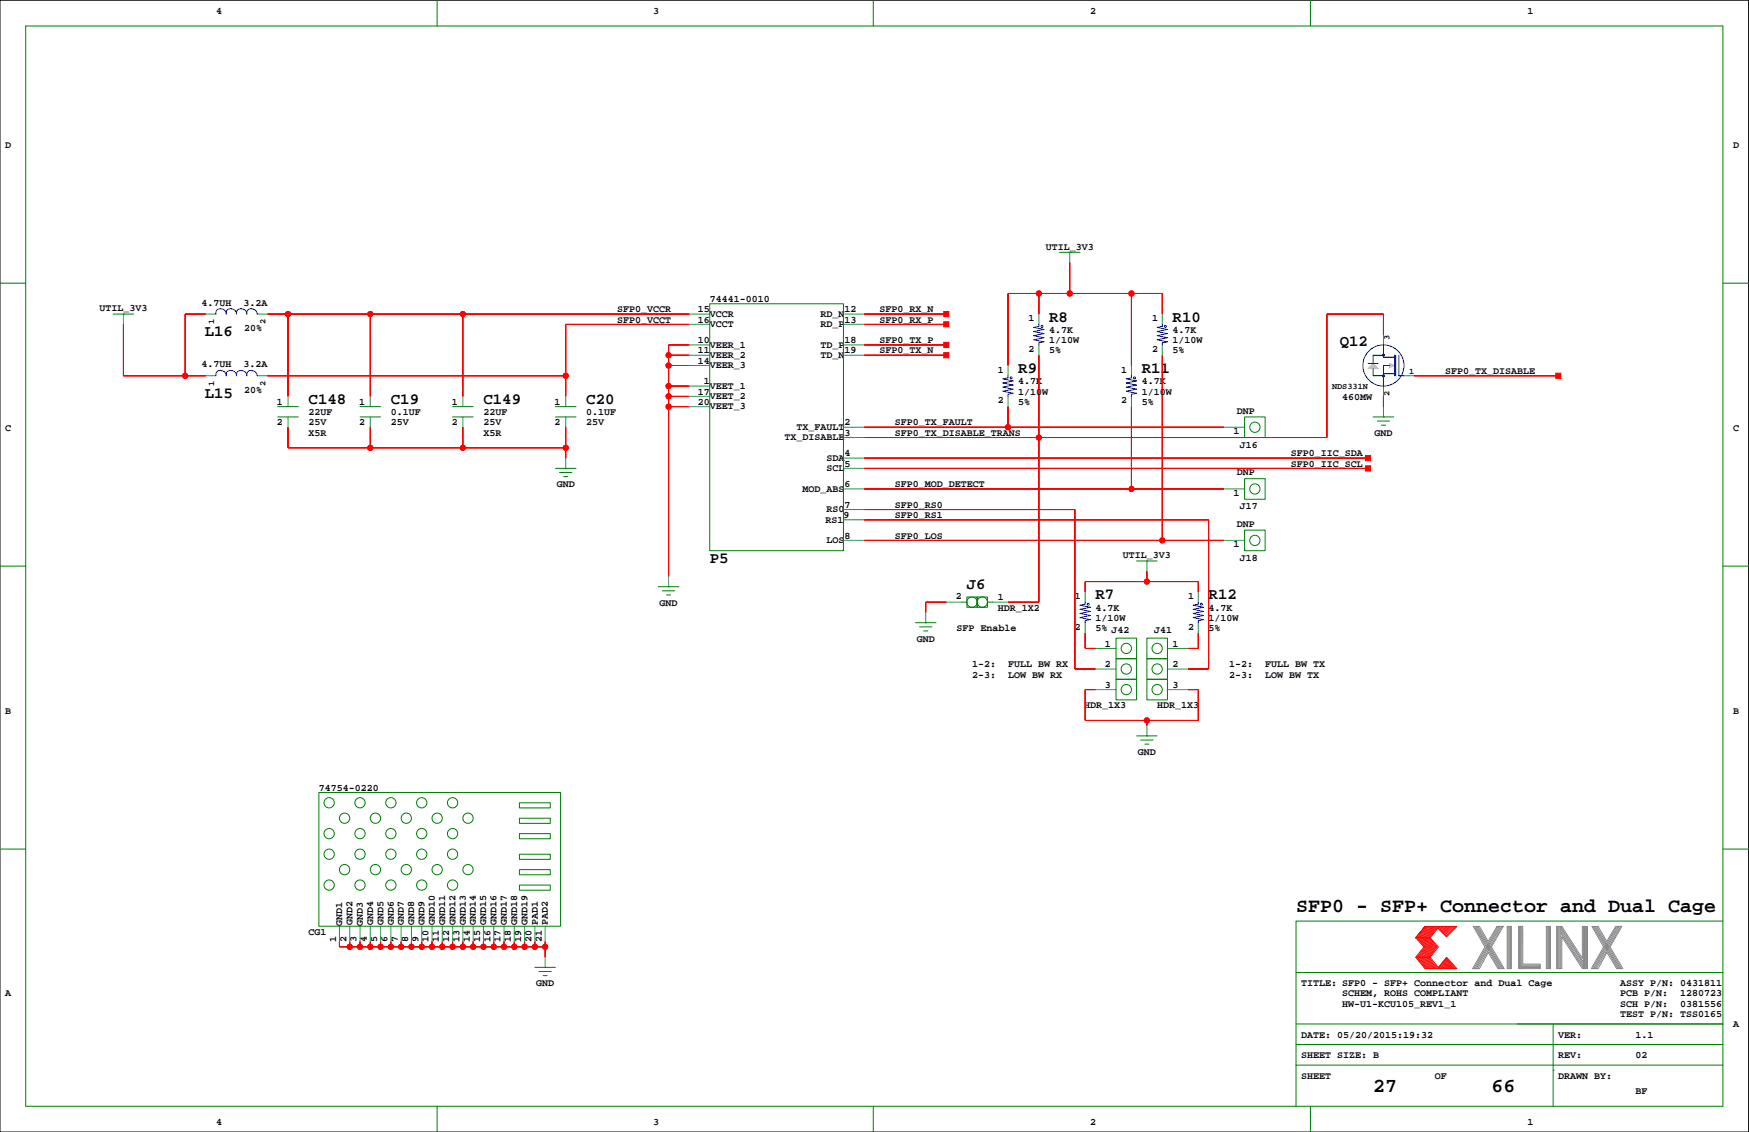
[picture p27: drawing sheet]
<svg xmlns="http://www.w3.org/2000/svg" width="432mm" height="279mm" viewBox="0 0 432 279" stroke-linecap="round" stroke-linejoin="round" font-family="sans-serif">
<defs><g id="words">
<g font-size="4.9">
<text x="320" y="225.2">SFP0 - SFP+ Connector and Dual Cage</text>
<text x="339" y="269.6">27</text>
<text x="368.2" y="269.6">66</text>
</g>
<g font-size="3.9">
<text x="50.5" y="82.9">L16</text>
<text x="259" y="79.4">R8</text>
<text x="289.5" y="79.4">R10</text>
<text x="330.8" y="85.5">Q12</text>
<text x="251.4" y="92.1">R9</text>
<text x="281.9" y="92.1">R11</text>
<text x="50.5" y="98.2">L15</text>
<text x="76.2" y="99.7">C148</text>
<text x="96.5" y="99.7">C19</text>
<text x="119.4" y="99.7">C149</text>
<text x="144.7" y="99.7">C20</text>
<text x="175.2" y="139">P5</text>
<text x="238.7" y="145.4">J6</text>
<text x="270.4" y="147.9">R7</text>
<text x="298.4" y="147.9">R12</text>
</g>
<g font-size="2.5">
<text x="53.3" y="3.4">4</text>
<text x="161.3" y="3.4">3</text>
<text x="269.2" y="3.4">2</text>
<text x="377.1" y="3.4">1</text>
<text x="1.3" y="36.4">D</text>
<text x="427.9" y="36.4">D</text>
<text x="258.2" y="61.6">UTIL_3V3</text>
<text x="24.5" y="76.8">UTIL_3V3</text>
<text x="49.7" y="75.4">4.7UH</text>
<text x="60.1" y="75.4">3.2A</text>
<text x="152.4" y="77.1">SFP0_VCCR</text>
<text x="172.3" y="77.1">15</text>
<text x="175.2" y="74.5">74441-0010</text>
<text x="208.5" y="77.1">12</text>
<text x="217.1" y="77.1">SFP0_RX_N</text>
<text x="60.3" y="81.8">20%</text>
<text x="152.4" y="79.6">SFP0_VCCT</text>
<text x="172.3" y="79.6">16</text>
<text x="175.2" y="78.2">VCCR</text>
<text x="175.2" y="80.7">VCCT</text>
<text x="202.6" y="78.2">RD_N</text>
<text x="202.6" y="80.7">RD_P</text>
<text x="208.5" y="79.6">13</text>
<text x="217.1" y="79.6">SFP0_RX_P</text>
<text x="253.9" y="79.2">1</text>
<text x="259" y="82.2">4.7K</text>
<text x="284.4" y="79.2">1</text>
<text x="289.5" y="82.2">4.7K</text>
<text x="172.3" y="89.8">14</text>
<text x="172.3" y="87.2">11</text>
<text x="172.3" y="84.7">10</text>
<text x="175.2" y="85.8">VEER_1</text>
<text x="175.2" y="88.4">VEER_2</text>
<text x="202.6" y="85.8">TD_P</text>
<text x="202.6" y="88.4">TD_N</text>
<text x="208.5" y="87.2">19</text>
<text x="208.5" y="84.7">18</text>
<text x="217.1" y="87.2">SFP0_TX_N</text>
<text x="217.1" y="84.7">SFP0_TX_P</text>
<text x="253.9" y="86.9">2</text>
<text x="259" y="87.2">5%</text>
<text x="259" y="84.7">1/10W</text>
<text x="284.4" y="86.9">2</text>
<text x="289.5" y="87.2">5%</text>
<text x="289.5" y="84.7">1/10W</text>
<text x="49.7" y="90.7">4.7UH</text>
<text x="60.1" y="90.7">3.2A</text>
<text x="173.7" y="94.9">1</text>
<text x="175.2" y="96">VEET_1</text>
<text x="175.2" y="90.9">VEER_3</text>
<text x="246.3" y="91.9">1</text>
<text x="251.4" y="94.9">4.7K</text>
<text x="276.8" y="91.9">1</text>
<text x="281.9" y="94.9">4.7K</text>
<text x="356.8" y="92.3">SFP0_TX_DISABLE</text>
<text x="60.3" y="97">20%</text>
<text x="68.4" y="99.9">1</text>
<text x="88.7" y="99.9">1</text>
<text x="111.5" y="99.9">1</text>
<text x="136.9" y="99.9">1</text>
<text x="172.3" y="99.9">20</text>
<text x="172.3" y="97.4">17</text>
<text x="175.2" y="98.5">VEET_2</text>
<text x="175.2" y="101.1">VEET_3</text>
<text x="246.3" y="99.6">2</text>
<text x="251.4" y="99.9">5%</text>
<text x="251.4" y="97.4">1/10W</text>
<text x="276.8" y="99.6">2</text>
<text x="281.9" y="99.9">5%</text>
<text x="281.9" y="97.4">1/10W</text>
<text x="331.4" y="98.7">460MW</text>
<text x="1.3" y="106.3">C</text>
<text x="68.4" y="105">2</text>
<text x="76.2" y="102.5">22UF</text>
<text x="76.2" y="105">25V</text>
<text x="76.2" y="107.5">X5R</text>
<text x="88.7" y="105">2</text>
<text x="96.5" y="105">25V</text>
<text x="96.5" y="102.5">0.1UF</text>
<text x="111.5" y="105">2</text>
<text x="119.4" y="102.5">22UF</text>
<text x="119.4" y="105">25V</text>
<text x="119.4" y="107.5">X5R</text>
<text x="136.9" y="105">2</text>
<text x="144.7" y="102.5">0.1UF</text>
<text x="144.7" y="105">25V</text>
<text x="196.6" y="106.1">TX_FAULT</text>
<text x="208.5" y="107.5">3</text>
<text x="208.5" y="105">2</text>
<text x="220.9" y="107.5">SFP0_TX_DISABLE_TRANS</text>
<text x="220.9" y="105">SFP0_TX_FAULT</text>
<text x="304.5" y="107.2">1</text>
<text x="305.4" y="102.1">DNP</text>
<text x="339.3" y="107.5">GND</text>
<text x="427.9" y="106.3">C</text>
<text x="193.7" y="108.7">TX_DISABLE</text>
<text x="204" y="113.8">SDA</text>
<text x="208.5" y="112.6">4</text>
<text x="306.1" y="110.5">J16</text>
<text x="318.7" y="112.6">SFP0_IIC_SDA</text>
<text x="204" y="116.3">SCL</text>
<text x="208.5" y="115.2">5</text>
<text x="305.4" y="117.3">DNP</text>
<text x="318.7" y="115.2">SFP0_IIC_SCL</text>
<text x="137.4" y="120.2">GND</text>
<text x="198.1" y="121.4">MOD_ABS</text>
<text x="208.5" y="125.3">7</text>
<text x="208.5" y="120.2">6</text>
<text x="220.9" y="120.2">SFP0_MOD_DETECT</text>
<text x="220.9" y="125.3">SFP0_RS0</text>
<text x="304.5" y="122.4">1</text>
<text x="306.1" y="125.7">J17</text>
<text x="203.8" y="129">RS1</text>
<text x="204" y="126.5">RS0</text>
<text x="208.2" y="127.9">9</text>
<text x="220.9" y="127.9">SFP0_RS1</text>
<text x="305.4" y="130">DNP</text>
<text x="204" y="134.1">LOS</text>
<text x="208.5" y="132.9">8</text>
<text x="220.9" y="132.9">SFP0_LOS</text>
<text x="277.2" y="137.8">UTIL_3V3</text>
<text x="304.5" y="135.1">1</text>
<text x="306.1" y="138.4">J18</text>
<text x="162.8" y="149.4">GND</text>
<text x="236" y="147.8">2</text>
<text x="246.3" y="148.2">1</text>
<text x="265.4" y="147.8">1</text>
<text x="293.3" y="147.8">1</text>
<text x="236.2" y="155.8">SFP Enable</text>
<text x="246.3" y="150.7">HDR_1X2</text>
<text x="265.4" y="155.4">2</text>
<text x="270.4" y="150.7">4.7K</text>
<text x="270.4" y="155.8">5% J42</text>
<text x="270.4" y="153.3">1/10W</text>
<text x="293.3" y="155.4">2</text>
<text x="298.4" y="155.8">5%</text>
<text x="298.4" y="150.7">4.7K</text>
<text x="298.4" y="153.3">1/10W</text>
<text x="226.3" y="158.3">GND</text>
<text x="272.8" y="159.6">1</text>
<text x="284.9" y="156.3">J41</text>
<text x="289.5" y="159.6">1</text>
<text x="240" y="167.2">2-3:</text>
<text x="240" y="164.7">1-2:</text>
<text x="248.9" y="167.2">LOW BW RX</text>
<text x="248.9" y="164.7">FULL BW RX</text>
<text x="272.8" y="164.7">2</text>
<text x="289.5" y="164.7">2</text>
<text x="303.5" y="167.2">2-3:</text>
<text x="303.5" y="164.7">1-2:</text>
<text x="312.4" y="167.2">LOW BW TX</text>
<text x="312.4" y="164.7">FULL BW TX</text>
<text x="272.8" y="169.8">3</text>
<text x="289.5" y="169.8">3</text>
<text x="1.3" y="176.1">B</text>
<text x="267.7" y="174.8">HDR_1X3</text>
<text x="285.7" y="174.8">HDR_1X3</text>
<text x="427.9" y="176.1">B</text>
<text x="280.9" y="186.3">GND</text>
<text x="78.7" y="195.2">74754-0220</text>
<text x="76.2" y="230.7">CG1</text>
<text x="83" y="232.4" transform="rotate(-90 83 232.4)">1</text>
<text x="84.5" y="228.6" transform="rotate(-90 84.5 228.6)">GND1</text>
<text x="85.5" y="232.4" transform="rotate(-90 85.5 232.4)">2</text>
<text x="87" y="228.4" transform="rotate(-90 87 228.4)">GND2</text>
<text x="88" y="232.4" transform="rotate(-90 88 232.4)">3</text>
<text x="89.6" y="228.6" transform="rotate(-90 89.6 228.6)">GND3</text>
<text x="90.6" y="232.4" transform="rotate(-90 90.6 232.4)">4</text>
<text x="92.1" y="228.4" transform="rotate(-90 92.1 228.4)">GND4</text>
<text x="93.1" y="232.4" transform="rotate(-90 93.1 232.4)">5</text>
<text x="94.7" y="228.4" transform="rotate(-90 94.7 228.4)">GND5</text>
<text x="95.7" y="232.4" transform="rotate(-90 95.7 232.4)">6</text>
<text x="97.2" y="228.4" transform="rotate(-90 97.2 228.4)">GND6</text>
<text x="98.2" y="232.4" transform="rotate(-90 98.2 232.4)">7</text>
<text x="99.7" y="228.4" transform="rotate(-90 99.7 228.4)">GND7</text>
<text x="100.7" y="232.4" transform="rotate(-90 100.7 232.4)">8</text>
<text x="102.3" y="228.4" transform="rotate(-90 102.3 228.4)">GND8</text>
<text x="103.3" y="232.4" transform="rotate(-90 103.3 232.4)">9</text>
<text x="104.8" y="228.4" transform="rotate(-90 104.8 228.4)">GND9</text>
<text x="105.8" y="232.4" transform="rotate(-90 105.8 232.4)">10</text>
<text x="107.3" y="228.4" transform="rotate(-90 107.3 228.4)">GND10</text>
<text x="108.4" y="232.4" transform="rotate(-90 108.4 232.4)">11</text>
<text x="109.9" y="228.4" transform="rotate(-90 109.9 228.4)">GND11</text>
<text x="110.9" y="232.4" transform="rotate(-90 110.9 232.4)">12</text>
<text x="112.4" y="228.4" transform="rotate(-90 112.4 228.4)">GND12</text>
<text x="113.4" y="232.4" transform="rotate(-90 113.4 232.4)">13</text>
<text x="115" y="228.4" transform="rotate(-90 115 228.4)">GND13</text>
<text x="116" y="232.4" transform="rotate(-90 116 232.4)">14</text>
<text x="117.5" y="228.4" transform="rotate(-90 117.5 228.4)">GND14</text>
<text x="118.5" y="232.4" transform="rotate(-90 118.5 232.4)">15</text>
<text x="120" y="228.4" transform="rotate(-90 120 228.4)">GND15</text>
<text x="121.1" y="232.4" transform="rotate(-90 121.1 232.4)">16</text>
<text x="122.6" y="228.4" transform="rotate(-90 122.6 228.4)">GND16</text>
<text x="123.6" y="232.4" transform="rotate(-90 123.6 232.4)">17</text>
<text x="125.1" y="228.4" transform="rotate(-90 125.1 228.4)">GND17</text>
<text x="126.1" y="232.4" transform="rotate(-90 126.1 232.4)">18</text>
<text x="127.7" y="228.4" transform="rotate(-90 127.7 228.4)">GND18</text>
<text x="128.7" y="232.4" transform="rotate(-90 128.7 232.4)">19</text>
<text x="130.2" y="228.4" transform="rotate(-90 130.2 228.4)">GND19</text>
<text x="131.2" y="232.4" transform="rotate(-90 131.2 232.4)">20</text>
<text x="132.7" y="228.4" transform="rotate(-90 132.7 228.4)">PAD1</text>
<text x="133.8" y="232.4" transform="rotate(-90 133.8 232.4)">21</text>
<text x="135.3" y="228.4" transform="rotate(-90 135.3 228.4)">PAD2</text>
<text x="1.3" y="245.9">A</text>
<text x="132.4" y="243.4">GND</text>
<text x="321.2" y="243.4">TITLE: SFP0 - SFP+ Connector and Dual Cage</text>
<text x="331.4" y="245.9">SCHEM, ROHS COMPLIANT</text>
<text x="400" y="245.9">PCB P/N:</text>
<text x="400" y="243.4">ASSY P/N: 0431811</text>
<text x="414.8" y="245.9">1280723</text>
<text x="331.4" y="248.5">HW-U1-KCU105_REV1_1</text>
<text x="400" y="251">TEST P/N: TSS0165</text>
<text x="400" y="248.5">SCH P/N:</text>
<text x="414.8" y="248.5">0381556</text>
<text x="321.2" y="256.1">DATE: 05/20/2015:19:32</text>
<text x="384.7" y="256.1">VER:</text>
<text x="403.8" y="256.1">1.1</text>
<text x="427.9" y="253.6">A</text>
<text x="321.2" y="261.2">SHEET SIZE: B</text>
<text x="384.7" y="261.2">REV:</text>
<text x="403.8" y="261.2">02</text>
<text x="321.2" y="266.3">SHEET</text>
<text x="354.2" y="266.3">OF</text>
<text x="384.7" y="266.3">DRAWN BY:</text>
<text x="403.8" y="270.1">BF</text>
<text x="53.3" y="277.7">4</text>
<text x="161.3" y="277.7">3</text>
<text x="269.2" y="277.7">2</text>
<text x="377.1" y="277.7">1</text>
</g>
<g font-size="2.1">
<text x="52.9" y="80.1" transform="rotate(-90 52.9 80.1)">1</text>
<text x="65.6" y="80.1" transform="rotate(-90 65.6 80.1)">2</text>
<text x="343" y="83.9" transform="rotate(-90 343 83.9)">3</text>
<text x="52.9" y="95.3" transform="rotate(-90 52.9 95.3)">1</text>
<text x="65.6" y="95.3" transform="rotate(-90 65.6 95.3)">2</text>
<text x="328.9" y="95.9">NDS331N</text>
<text x="347.9" y="92.4">1</text>
<text x="343" y="97.8" transform="rotate(-90 343 97.8)">2</text>
</g>
</g></defs>
<path d="M0 .1h431.7v279.3h-431.7z" fill="none" stroke="#000" stroke-width=".25"/>
<g fill="none" stroke="#008000" stroke-width=".25">
<path d="M6.3 6.4h419.1v266.7h-419.1zM107.9 .1v6.3M215.6 .1v6.3M323.5 .1v6.3M0 69.9h6.3M27.9 77.5h5.1M30.5 77.5h.1M175.2 75h33v60.9h-33zM261.6 62.3h5M264.1 62.3h.1M425.4 69.9h6.3M68.6 102.9h5"/>
<path d="M68.6 100.4h5M88.9 102.9h5.1M88.9 100.4h5.1M111.7 102.9h5.1M111.7 100.4h5.1M137.1 115.6h5.1M137.1 102.9h5.1M137.1 100.4h5.1M138.1 116.6h3.1M139.2 117.6h1M139.7 115.6h.1M307.3 102.9h5v5.1h-5z"/>
<path d="M307.3 118.1h5v5.1h-5zM339 102.9h5.1M340 103.9h3.1M341 104.9h1.1M341.6 102.9h.1M0 139.7h6.3M280.6 138.5h5.1M283.1 138.5h.1M307.3 130.8h5v5.1h-5zM425.4 139.7h6.3M162.5 144.8h5.1M163.5 145.8h3.1"/>
<path d="M164.6 146.8h1M165.1 144.8h.1M226 153.7h5.1M227 154.7h3.1M228 155.7h1.1M228.5 153.7h.1M237.4 148.6h1.3M238.7 147.4h2.5v2.5h-2.5zM241.2 147.4h2.6v2.5h-2.6zM243.8 148.6h1.3M275.5 157.5h5.1v5.1h-5.1zM283.1 157.5h5.1v5.1h-5.1z"/>
<path d="M275.5 167.7h5.1v5h-5.1zM275.5 162.6h5.1v5.1h-5.1zM283.1 167.7h5.1v5h-5.1zM283.1 162.6h5.1v5.1h-5.1zM78.7 195.6h59.7v33h-59.7zM128.2 198.1h7.7v1.3h-7.7zM280.6 181.6h5.1M281.6 182.6h3.1M282.6 183.7h1.1M283.1 181.6h.1M0 209.6h6.3M128.2 218.5h7.7v1.2h-7.7z"/>
<path d="M128.2 214.6h7.7v1.3h-7.7zM128.2 210.8h7.7v1.3h-7.7zM128.2 205.8h7.7v1.2h-7.7zM128.2 201.9h7.7v1.3h-7.7zM425.4 209.6h6.3M132.1 238.8h5M133.1 239.8h3M134.6 238.8h.1M425.4 227.3h-105.4v35.6M134.1 240.8h1M320 257.8h105.4M320 252.7h105.4"/>
<path d="M320 240h105.4M383.5 252.7v20.4M107.9 273.1v6.3M215.6 273.1v6.3M320 262.9v10.2M320 262.9h105.4M323.5 273.1v6.3M383.5 264.2h.1"/>
<circle cx="309.8" cy="105.4" r="1.27"/>
<circle cx="309.8" cy="120.7" r="1.27"/>
<circle cx="309.8" cy="133.4" r="1.27"/>
<circle cx="240" cy="148.6" r="1.27"/>
<circle cx="242.5" cy="148.6" r="1.27"/>
<circle cx="278.1" cy="170.2" r="1.27"/>
<circle cx="278.1" cy="165.1" r="1.27"/>
<circle cx="278.1" cy="160" r="1.27"/>
<circle cx="285.7" cy="170.2" r="1.27"/>
<circle cx="285.7" cy="160" r="1.27"/>
<circle cx="285.7" cy="165.1" r="1.27"/>
<circle cx="81.3" cy="198.1" r="1.27"/>
<circle cx="88.9" cy="198.1" r="1.27"/>
<circle cx="96.5" cy="198.1" r="1.27"/>
<circle cx="104.1" cy="198.1" r="1.27"/>
<circle cx="111.7" cy="198.1" r="1.27"/>
<circle cx="81.3" cy="205.8" r="1.27"/>
<circle cx="81.3" cy="218.5" r="1.27"/>
<circle cx="81.3" cy="210.8" r="1.27"/>
<circle cx="85.1" cy="214.6" r="1.27"/>
<circle cx="85.1" cy="201.9" r="1.27"/>
<circle cx="88.9" cy="205.8" r="1.27"/>
<circle cx="88.9" cy="218.5" r="1.27"/>
<circle cx="88.9" cy="210.8" r="1.27"/>
<circle cx="92.7" cy="214.6" r="1.27"/>
<circle cx="92.7" cy="201.9" r="1.27"/>
<circle cx="96.5" cy="205.8" r="1.27"/>
<circle cx="96.5" cy="218.5" r="1.27"/>
<circle cx="96.5" cy="210.8" r="1.27"/>
<circle cx="100.3" cy="214.6" r="1.27"/>
<circle cx="100.3" cy="201.9" r="1.27"/>
<circle cx="104.1" cy="205.8" r="1.27"/>
<circle cx="104.1" cy="218.5" r="1.27"/>
<circle cx="104.1" cy="210.8" r="1.27"/>
<circle cx="107.9" cy="214.6" r="1.27"/>
<circle cx="107.9" cy="201.9" r="1.27"/>
<circle cx="111.7" cy="205.8" r="1.27"/>
<circle cx="111.7" cy="218.5" r="1.27"/>
<circle cx="111.7" cy="210.8" r="1.27"/>
<circle cx="115.5" cy="214.6" r="1.27"/>
<circle cx="115.5" cy="201.9" r="1.27"/>
</g>
<g fill="none" stroke="#f00" stroke-width=".25">
<path d="M50.8 77.5h-5.1v15.3M66 77.5h104.1M71.1 77.5v20.3M91.4 77.5v20.3M114.3 77.5v20.3M213.3 77.5h20.3M256.5 72.4v5.1M264.1 64.8v7.6M279.3 72.4v17.8M287 77.5v-5.1h-38.1v17.8M30.5 80.1v12.7h20.3M66 92.8h73.7"/>
<path d="M165.1 90.2h5M165.1 97.8h5M165.1 95.3h5M165.1 87.7h5M170.1 80.1h-30.4v17.7M170.1 85.1h-5v57.2M213.3 85.1h20.3M213.3 87.7h20.3M213.3 80.1h20.3M256.5 87.7v60.9h-7.6M287 87.7v45.7M341.6 82.6v-5.1h-14v30.5h-114.3"/>
<path d="M341.6 97.8v2.6M349.2 92.8h35.5M71.1 105.4v5.1h68.6M91.4 105.4v5.1M114.3 105.4v5.1M139.7 105.4v7.7M165.1 100.4h5M213.3 105.4h88.9M213.3 113.1h124.4M213.3 115.6h124.4M248.9 100.4v5M279.3 100.4v20.3"/>
<path d="M213.3 120.7h88.9M213.3 125.8h52.1v39.3h5M213.3 128.3h85.1v36.8h-5.1M213.3 133.4h88.9M233.6 148.6h-5.1v2.6M267.9 146.1v-2.6h27.9v2.6M267.9 156.2v3.8h2.5M283.1 141v2.5M295.8 156.2v3.8h-2.5M270.4 170.2h-2.5v7.6h27.9v-7.6h-2.5M283.1 177.8v1.3M83.8 232.4v1.3h50.8"/>
<path d="M86.3 232.4v1.3M88.9 232.4v1.3M91.4 232.4v1.3M94 232.4v1.3M96.5 232.4v1.3M99 232.4v1.3M101.6 232.4v1.3M104.1 232.4v1.3M106.7 232.4v1.3M109.2 232.4v1.3M111.7 232.4v1.3M114.3 232.4v1.3"/>
<path d="M116.8 232.4v1.3M119.4 232.4v1.3M121.9 232.4v1.3M124.4 232.4v1.3M127 232.4v1.3M129.5 232.4v1.3M132.1 232.4v1.3M134.6 232.4v3.8M349.5 236.3h3.6M349.9 231.5l1.9 2.2-2 2.6 2.2 2.8M350.1 236.3l2.2 2.8M350.2 231.5l1.9 2.3-2 2.5"/>
<path d="M350.4 236.3l2.2 2.8M350.5 231.5l1.9 2.3-2 2.5M350.6 236.3l2.3 2.7M350.8 231.5l1.9 2.3-2 2.5M351 236.3l2.2 2.8M351.1 231.5l1.9 2.3-2 2.5M351.3 236.3l2.2 2.8M351.4 231.5l1.9 2.3-2 2.5M351.6 236.3l2.2 2.8M351.7 231.5l1.9 2.2M351.8 228.7l-2.3 2.8 2.3-2.8h7.9l-2.6 2.5-2.1-2.1-1.9 2.4 2 2.2-2 2.6 2 2.5 2-2.5 2.6 2.8h-7.9l-2.3-2.8M351.9 236.3l2.2 2.8"/>
<path d="M352 231.5l1.9 2.2M352.1 228.7l-2.2 2.7M352.2 236.3l2.2 2.8M352.3 231.5l1.9 2.3-2 2.5M352.4 228.7l-2.2 2.7M352.5 236.3l2.2 2.8M352.6 231.5l1.9 2.2M352.7 228.7l-2.2 2.7M352.8 236.3l2.2 2.8M352.8 231.5l2 2.2M353 228.7l-2.2 2.7M353.1 231.5h-3.6l2.1 2.2-2.1 2.6"/>
<path d="M353.2 228.7l-2.1 2.7M353.6 233.8l-2 2.5M353.6 228.7l-2.2 2.7M353.8 228.7l-2.1 2.7M353.9 233.8l-1.9 2.4M354.1 228.7l-2.1 2.7M354.4 228.7l-2.1 2.7M354.5 233.8l-2 2.5M354.7 228.7l-2.1 2.7M354.8 233.8l-2 2.5M355 228.7l-2.1 2.7M355.2 238.8l.2 .3"/>
<path d="M355.3 238.6l.4 .5M355.4 228.7l-.4 .4M355.4 238.4l.6 .7M355.6 238.3l.7 .8M355.7 238.1l.9 1M355.7 228.7l-.5 .5M355.9 237.9l1 1.2M356 237.8l1.2 1.3M356.1 228.7l-.8 .7M356.1 237.6l1.4 1.4M356.3 237.4l1.5 1.7M356.4 237.2l1.6 1.9"/>
<path d="M356.5 228.7l-1 .9M356.5 237.1l1.8 2M356.7 236.9l1.9 2.2M356.8 236.7l2.1 2.4M356.8 228.7l-1.1 1.1M356.9 236.6l2.3 2.5M357.1 236.5l2.3 2.6M357.2 228.7l-1.3 1.2M357.5 228.7l-1.4 1.4M357.8 228.7l-1.6 1.6M358.2 228.7l-1.8 1.7M358.5 228.7l-1.9 1.9"/>
<path d="M359 228.7l-2.2 2.1M359.3 228.7l-2.3 2.3"/>
<circle cx="71.1" cy="77.5" r=".63"/>
<circle cx="91.4" cy="77.5" r=".63"/>
<circle cx="114.3" cy="77.5" r=".63"/>
<circle cx="256.5" cy="72.4" r=".63"/>
<circle cx="264.1" cy="72.4" r=".63"/>
<circle cx="279.3" cy="72.4" r=".63"/>
<circle cx="45.7" cy="92.8" r=".63"/>
<circle cx="139.7" cy="92.8" r=".63"/>
<circle cx="165.1" cy="87.7" r=".63"/>
<circle cx="165.1" cy="95.3" r=".63"/>
<circle cx="165.1" cy="90.2" r=".63"/>
<circle cx="165.1" cy="97.8" r=".63"/>
<circle cx="91.4" cy="110.5" r=".63"/>
<circle cx="114.3" cy="110.5" r=".63"/>
<circle cx="139.7" cy="110.5" r=".63"/>
<circle cx="165.1" cy="100.4" r=".63"/>
<circle cx="248.9" cy="105.4" r=".63"/>
<circle cx="256.5" cy="108" r=".63"/>
<circle cx="279.3" cy="120.7" r=".63"/>
<circle cx="287" cy="133.4" r=".63"/>
<circle cx="283.1" cy="143.5" r=".63"/>
<circle cx="283.1" cy="177.8" r=".63"/>
<circle cx="86.3" cy="233.7" r=".63"/>
<circle cx="88.9" cy="233.7" r=".63"/>
<circle cx="91.4" cy="233.7" r=".63"/>
<circle cx="94" cy="233.7" r=".63"/>
<circle cx="96.5" cy="233.7" r=".63"/>
<circle cx="99" cy="233.7" r=".63"/>
<circle cx="101.6" cy="233.7" r=".63"/>
<circle cx="104.1" cy="233.7" r=".63"/>
<circle cx="106.7" cy="233.7" r=".63"/>
<circle cx="109.2" cy="233.7" r=".63"/>
<circle cx="111.7" cy="233.7" r=".63"/>
<circle cx="114.3" cy="233.7" r=".63"/>
<circle cx="116.8" cy="233.7" r=".63"/>
<circle cx="119.4" cy="233.7" r=".63"/>
<circle cx="121.9" cy="233.7" r=".63"/>
<circle cx="124.4" cy="233.7" r=".63"/>
<circle cx="127" cy="233.7" r=".63"/>
<circle cx="129.5" cy="233.7" r=".63"/>
<circle cx="132" cy="233.7" r=".63"/>
<circle cx="134.6" cy="233.7" r=".63"/>
</g>
<g fill="none" stroke="#848684" stroke-width=".25">
<path d="M364 228.7l6.1 10.4M364.3 228.7l6.1 10.4M364.6 228.7l6.1 10.4M364.9 228.7l6.1 10.4M367.4 232.3l-2.1-3.6h-1.6l2.9 5-3 5.4h1.7l2.1-4 2.4 4h1.6l-3.2-5.4M369.6 228.7l-2.2 3.6M369.8 228.7l-5.9 10.4M370.2 228.7l-6 10.4M370.5 228.7l-6 10.4M370.8 228.7l-6 10.4M371.1 228.7h-1.5h1.5l-2.9 5M372.1 228.7h1v10.4h-1z"/>
<path d="M372.4 228.7v10.4M372.6 228.7v10.4M372.9 228.7v10.4M374.9 228.7h1v9.3h4.3v1.1h-5.3zM375.1 228.7v10.4M375.4 228.7v10.4M375.7 228.7v10.4M375.7 238.2h4.5M375.7 238.5h4.5M375.7 238.8h4.5M381.8 228.7h1v10.4h-1zM382 228.7v10.4"/>
<path d="M382.3 228.7v10.4M382.5 228.7v10.4M384.3 228.7h1.3l5.1 7.8v-7.8h1.2v10.4h-1.2l-5.1-7.9v7.9h-1.3zM384.5 228.7v10.4M384.8 228.7v10.4M385.1 228.7v10.4M385.3 228.7v10.4M385.3 230.3l5.6 8.7M385.3 229.8l5.6 8.7M385.3 229.2l5.6 8.7M385.3 228.8l5.6 8.7M390.9 228.7v10.4"/>
<path d="M391.2 228.7v10.4M391.5 228.7v10.4M391.7 228.6v10.4M393.3 228.7l6.1 10.4M393.6 228.7l6.1 10.4M393.9 228.7l6.1 10.4M394.2 228.7l6.1 10.4M396.7 232.3l-2.1-3.6h-1.6l2.9 5-3 5.4M397.5 233.7l3.2 5.4h-1.6l-2.4-4-2.2 4h-1.6M398.9 228.7l-2.2 3.6M399.1 228.7l-6 10.4M399.4 228.7l-5.9 10.4"/>
<path d="M399.7 228.7l-5.9 10.4M400.1 228.7l-6 10.4M400.4 228.7h-1.5h1.5l-2.9 5"/>
</g>
<g fill="none" stroke="#008080" stroke-width=".25">
<path d="M30.5 77.5v2.6M50.8 77.5h2.5M63.5 77.5h2.5M170.1 77.5h5.1M208.5 77.5h4.8M256.5 77.5v2.6M264.1 62.3v2.5M287 77.5v2.6M50.8 92.8h2.5M63.5 92.8h2.5M71.1 97.8v2.6M91.4 97.8v2.6"/>
<path d="M114.3 97.8v2.6M139.7 97.8v2.6M170.1 95.3h5.1M170.1 85.1h5.1M170.1 87.7h5.1M170.1 80.1h5.1M170.1 90.2h5.1M170.1 97.8h5.1M208.5 85.1h4.8M208.5 87.7h4.8M208.5 80.1h4.8M248.9 90.2v2.6"/>
<path d="M248.9 97.8v2.6M256.5 85.1v2.6M279.3 90.2v2.6M279.3 97.8v2.6M287 85.1v2.6M341.6 82.6v2.5M341.6 95.3v2.5M346.6 92.8h2.6M71.1 102.9v2.5M91.4 102.9v2.5M114.3 102.9v2.5M139.7 102.9v2.5"/>
<path d="M139.7 113.1v2.5M170.1 100.4h5.1M208.5 105.4h4.8M208.5 108h4.8M208.5 113.1h4.8M208.5 115.6h4.8M302.2 105.4h5.1M341.6 100.4v2.5M208.2 128.3h5.1M208.5 120.7h4.8M208.5 133.4h4.8M208.5 125.8h4.8"/>
<path d="M283.1 138.5v2.5M302.2 120.7h5.1M302.2 133.4h5.1M165.1 142.3v2.5M228.5 151.2v2.5M233.6 148.6h3.8M245.1 148.6h3.8M267.9 146.1v2.5M267.9 153.7v2.5M295.8 146.1v2.5M295.8 153.7v2.5M270.4 160h5.1"/>
<path d="M270.4 165.1h5.1M270.4 170.2h5.1M283.1 179.1v2.5M288.2 160h5.1M288.2 165.1h5.1M288.2 170.2h5.1M83.8 228.6v3.8M86.3 228.6v3.8M88.9 228.6v3.8M91.4 228.6v3.8M94 228.6v3.8M96.5 228.6v3.8"/>
<path d="M99 228.6v3.8M101.6 228.6v3.8M104.1 228.6v3.8M106.7 228.6v3.8M109.2 228.6v3.8M111.7 228.6v3.8M114.3 228.6v3.8M116.8 228.6v3.8M119.4 228.6v3.8M121.9 228.6v3.8M124.4 228.6v3.8M127 228.6v3.8"/>
<path d="M129.5 228.6v3.8M132.1 228.6v3.8M134.6 228.6v3.8M134.6 236.2v2.6"/>
</g>
<g fill="none" stroke="#00f" stroke-width=".25">
<path d="M63.5 77.5a1.27 1.27 0 0 0-1.3-1.3 1.27 1.27 0 0 0-1.3 1.3 1.27 1.27 0 0 0-1.2-1.3 1.27 1.27 0 0 0-1.3 1.3 1.27 1.27 0 0 0-1.3-1.3 1.27 1.27 0 0 0-1.2 1.3 1.27 1.27 0 0 0-1.3-1.3 1.27 1.27 0 0 0-1.3 1.3M63.5 92.8a1.27 1.27 0 0 0-1.3-1.4 1.27 1.27 0 0 0-1.3 1.4 1.27 1.27 0 0 0-1.2-1.4 1.27 1.27 0 0 0-1.3 1.4 1.27 1.27 0 0 0-1.3-1.4 1.27 1.27 0 0 0-1.2 1.4 1.27 1.27 0 0 0-1.3-1.4 1.27 1.27 0 0 0-1.3 1.4M248.9 92.8v.5l-1.3 .2 2.5 .5-2.5 .5 2.5 .5-2.5 .5 2.5 .6-2.5 .5 2.5 .5-1.2 .2v.5M256.5 80.1v.5l-1.3 .2 2.6 .5-2.6 .5 2.6 .5-2.6 .5 2.6 .6-2.6 .5 2.6 .5-1.3 .2v.5M279.3 92.8v.5l-1.2 .2 2.5 .5-2.5 .5 2.5 .5-2.5 .5 2.5 .6-2.5 .5 2.5 .5-1.3 .2v.5M287 80.1v.5l-1.3 .2 2.5 .5-2.5 .5 2.5 .5-2.5 .5 2.5 .6-2.5 .5 2.5 .5-1.2 .2v.5M337.7 89.7h2.6M339 91v1.8h2.6M341.6 85.1v3.1h2.7M341.6 87.7h-2.6v2M341.6 92.2h2.7M343.1 90.2h-1.5v5.1"/>
<path d="M344.3 87.7v5.1M344.6 87.7v5.1M345.4 87.7v5.1h1.2M267.9 148.6v.5l-1.3 .3 2.6 .5-2.6 .5 2.6 .5-2.6 .5 2.6 .5-2.6 .5 2.6 .5-1.3 .3v.5M295.8 148.6v.5l-1.2 .3 2.5 .5-2.5 .5 2.5 .5-2.5 .5 2.5 .5-2.5 .5 2.5 .5-1.3 .3v.5"/>
<circle cx="249.6" cy="93.3" r=".25"/>
<circle cx="257.2" cy="80.6" r=".25"/>
<circle cx="280.1" cy="93.3" r=".25"/>
<circle cx="287.7" cy="80.6" r=".25"/>
<circle cx="341.6" cy="90.2" r="5.1"/>
<circle cx="341.6" cy="87.7" r=".25"/>
<circle cx="341.6" cy="92.8" r=".25"/>
<circle cx="268.7" cy="149.1" r=".25"/>
<circle cx="296.6" cy="149.1" r=".25"/>
</g>
<g fill="#f00" stroke="#f00" stroke-width=".25">
<path d="M114.3 105.4v5.1z" fill-rule="evenodd"/>
<path d="M139.7 105.4v5.1z" fill-rule="evenodd"/>
<path d="M139.7 110.5v2.6z" fill-rule="evenodd"/>
<path d="M114.3 110.5h25.4z" fill-rule="evenodd"/>
<path d="M91.4 110.5h22.9z" fill-rule="evenodd"/>
<path d="M91.4 105.4v5.1z" fill-rule="evenodd"/>
<path d="M71.1 110.5h20.3z" fill-rule="evenodd"/>
<path d="M71.1 105.4v5.1z" fill-rule="evenodd"/>
<path d="M165.1 100.4v41.9z" fill-rule="evenodd"/>
<path d="M165.1 85.1h5z" fill-rule="evenodd"/>
<path d="M165.1 85.1v2.6z" fill-rule="evenodd"/>
<path d="M165.1 90.2h5z" fill-rule="evenodd"/>
<path d="M165.1 100.4h5z" fill-rule="evenodd"/>
<path d="M165.1 97.8v2.6z" fill-rule="evenodd"/>
<path d="M165.1 97.8h5z" fill-rule="evenodd"/>
<path d="M165.1 95.3v2.5z" fill-rule="evenodd"/>
<path d="M165.1 95.3h5z" fill-rule="evenodd"/>
<path d="M165.1 90.2v5.1z" fill-rule="evenodd"/>
<path d="M165.1 87.7v2.5z" fill-rule="evenodd"/>
<path d="M165.1 87.7h5z" fill-rule="evenodd"/>
<path d="M341.6 97.8v2.6z" fill-rule="evenodd"/>
<path d="M228.5 148.6v2.6z" fill-rule="evenodd"/>
<path d="M228.5 148.6h5.1z" fill-rule="evenodd"/>
<path d="M283.1 177.8v1.3z" fill-rule="evenodd"/>
<path d="M293.3 170.2h2.5z" fill-rule="evenodd"/>
<path d="M295.8 170.2v7.6z" fill-rule="evenodd"/>
<path d="M283.1 177.8h12.7z" fill-rule="evenodd"/>
<path d="M267.9 170.2h2.5z" fill-rule="evenodd"/>
<path d="M267.9 170.2v7.6z" fill-rule="evenodd"/>
<path d="M267.9 177.8h15.2z" fill-rule="evenodd"/>
<path d="M283.1 141v2.5z" fill-rule="evenodd"/>
<path d="M267.9 143.5v2.6z" fill-rule="evenodd"/>
<path d="M267.9 143.5h15.2z" fill-rule="evenodd"/>
<path d="M295.8 143.5v2.6z" fill-rule="evenodd"/>
<path d="M283.1 143.5h12.7z" fill-rule="evenodd"/>
<path d="M279.3 72.4v17.8z" fill-rule="evenodd"/>
<path d="M264.1 64.8v7.6z" fill-rule="evenodd"/>
<path d="M248.9 72.4v17.8z" fill-rule="evenodd"/>
<path d="M248.9 72.4h7.6z" fill-rule="evenodd"/>
<path d="M256.5 72.4v5.1z" fill-rule="evenodd"/>
<path d="M256.5 72.4h7.6z" fill-rule="evenodd"/>
<path d="M264.1 72.4h15.2z" fill-rule="evenodd"/>
<path d="M279.3 72.4h7.7z" fill-rule="evenodd"/>
<path d="M287 72.4v5.1z" fill-rule="evenodd"/>
<path d="M45.7 77.5h5.1z" fill-rule="evenodd"/>
<path d="M45.7 77.5v15.3z" fill-rule="evenodd"/>
<path d="M30.5 80.1v12.7z" fill-rule="evenodd"/>
<path d="M30.5 92.8h15.2z" fill-rule="evenodd"/>
<path d="M45.7 92.8h5.1z" fill-rule="evenodd"/>
<path d="M349.2 92.8h35.5z" fill-rule="evenodd"/>
<path d="M384.1 92.1h1.3v1.3h-1.3z" fill-rule="evenodd"/>
<path d="M295.8 156.2v3.8z" fill-rule="evenodd"/>
<path d="M293.3 160h2.5z" fill-rule="evenodd"/>
<path d="M114.3 77.5v20.3z" fill-rule="evenodd"/>
<path d="M91.4 77.5v20.3z" fill-rule="evenodd"/>
<path d="M66 77.5h5.1z" fill-rule="evenodd"/>
<path d="M71.1 77.5v20.3z" fill-rule="evenodd"/>
<path d="M71.1 77.5h20.3z" fill-rule="evenodd"/>
<path d="M91.4 77.5h22.9z" fill-rule="evenodd"/>
<path d="M114.3 77.5h55.8z" fill-rule="evenodd"/>
<path d="M279.3 100.4v20.3z" fill-rule="evenodd"/>
<path d="M213.3 120.7h66z" fill-rule="evenodd"/>
<path d="M279.3 120.7h22.9z" fill-rule="evenodd"/>
<path d="M213.3 125.8h52.1z" fill-rule="evenodd"/>
<path d="M265.4 125.8v39.3z" fill-rule="evenodd"/>
<path d="M265.4 165.1h5z" fill-rule="evenodd"/>
<path d="M341.6 77.5v5.1z" fill-rule="evenodd"/>
<path d="M327.6 77.5h14z" fill-rule="evenodd"/>
<path d="M327.6 77.5v30.5z" fill-rule="evenodd"/>
<path d="M256.5 87.7v20.3z" fill-rule="evenodd"/>
<path d="M248.9 148.6h7.6z" fill-rule="evenodd"/>
<path d="M256.5 108v40.6z" fill-rule="evenodd"/>
<path d="M213.3 108h43.2z" fill-rule="evenodd"/>
<path d="M256.5 108h71.1z" fill-rule="evenodd"/>
<path d="M213.3 77.5h20.3z" fill-rule="evenodd"/>
<path d="M233 76.9h1.3v1.3h-1.3z" fill-rule="evenodd"/>
<path d="M213.3 80.1h20.3z" fill-rule="evenodd"/>
<path d="M233 79.4h1.3v1.3h-1.3z" fill-rule="evenodd"/>
<path d="M248.9 100.4v5z" fill-rule="evenodd"/>
<path d="M248.9 105.4h53.3z" fill-rule="evenodd"/>
<path d="M213.3 105.4h35.6z" fill-rule="evenodd"/>
<path d="M213.3 128.3h85.1z" fill-rule="evenodd"/>
<path d="M298.4 128.3v36.8z" fill-rule="evenodd"/>
<path d="M293.3 165.1h5.1z" fill-rule="evenodd"/>
<path d="M213.3 133.4h6.4z" fill-rule="evenodd"/>
<path d="M287 133.4h15.2z" fill-rule="evenodd"/>
<path d="M287 87.7v45.7z" fill-rule="evenodd"/>
<path d="M219.7 133.4h67.3z" fill-rule="evenodd"/>
<path d="M66 92.8h73.7z" fill-rule="evenodd"/>
<path d="M139.7 92.8v5z" fill-rule="evenodd"/>
<path d="M139.7 80.1v12.7z" fill-rule="evenodd"/>
<path d="M139.7 80.1h30.4z" fill-rule="evenodd"/>
<path d="M267.9 156.2v3.8z" fill-rule="evenodd"/>
<path d="M267.9 160h2.5z" fill-rule="evenodd"/>
<path d="M213.3 87.7h20.3z" fill-rule="evenodd"/>
<path d="M233 87h1.3v1.3h-1.3z" fill-rule="evenodd"/>
<path d="M213.3 85.1h20.3z" fill-rule="evenodd"/>
<path d="M233 84.5h1.3v1.3h-1.3z" fill-rule="evenodd"/>
<path d="M213.3 113.1h124.4z" fill-rule="evenodd"/>
<path d="M337.1 112.4h1.3v1.3h-1.3z" fill-rule="evenodd"/>
<path d="M213.3 115.6h124.4z" fill-rule="evenodd"/>
<path d="M337.1 115h1.3v1.2h-1.3z" fill-rule="evenodd"/>
<path d="M134.6 233.7v2.5z" fill-rule="evenodd"/>
<path d="M132.1 233.7h2.5z" fill-rule="evenodd"/>
<path d="M134.6 232.4v1.3z" fill-rule="evenodd"/>
<path d="M129.5 233.7h2.6z" fill-rule="evenodd"/>
<path d="M132.1 232.4v1.3z" fill-rule="evenodd"/>
<path d="M83.8 233.7h2.5z" fill-rule="evenodd"/>
<path d="M83.8 232.4v1.3z" fill-rule="evenodd"/>
<path d="M86.3 233.7h2.6z" fill-rule="evenodd"/>
<path d="M86.3 232.4v1.3z" fill-rule="evenodd"/>
<path d="M88.9 233.7h2.5z" fill-rule="evenodd"/>
<path d="M88.9 232.4v1.3z" fill-rule="evenodd"/>
<path d="M91.4 233.7h2.6z" fill-rule="evenodd"/>
<path d="M91.4 232.4v1.3z" fill-rule="evenodd"/>
<path d="M96.5 232.4v1.3z" fill-rule="evenodd"/>
<path d="M94 233.7h2.5z" fill-rule="evenodd"/>
<path d="M96.5 233.7h2.5z" fill-rule="evenodd"/>
<path d="M94 232.4v1.3z" fill-rule="evenodd"/>
<path d="M99 233.7h2.6z" fill-rule="evenodd"/>
<path d="M99 232.4v1.3z" fill-rule="evenodd"/>
<path d="M101.6 233.7h2.5z" fill-rule="evenodd"/>
<path d="M101.6 232.4v1.3z" fill-rule="evenodd"/>
<path d="M104.1 233.7h2.6z" fill-rule="evenodd"/>
<path d="M104.1 232.4v1.3z" fill-rule="evenodd"/>
<path d="M106.7 233.7h2.5z" fill-rule="evenodd"/>
<path d="M106.7 232.4v1.3z" fill-rule="evenodd"/>
<path d="M111.7 232.4v1.3z" fill-rule="evenodd"/>
<path d="M109.2 233.7h2.5z" fill-rule="evenodd"/>
<path d="M111.7 233.7h2.6z" fill-rule="evenodd"/>
<path d="M109.2 232.4v1.3z" fill-rule="evenodd"/>
<path d="M114.3 233.7h2.5z" fill-rule="evenodd"/>
<path d="M114.3 232.4v1.3z" fill-rule="evenodd"/>
<path d="M116.8 233.7h2.6z" fill-rule="evenodd"/>
<path d="M116.8 232.4v1.3z" fill-rule="evenodd"/>
<path d="M119.4 233.7h2.5z" fill-rule="evenodd"/>
<path d="M119.4 232.4v1.3z" fill-rule="evenodd"/>
<path d="M121.9 233.7h2.5z" fill-rule="evenodd"/>
<path d="M121.9 232.4v1.3z" fill-rule="evenodd"/>
<path d="M124.4 233.7h2.6z" fill-rule="evenodd"/>
<path d="M124.4 232.4v1.3z" fill-rule="evenodd"/>
<path d="M127 233.7h2.5z" fill-rule="evenodd"/>
<path d="M127 232.4v1.3z" fill-rule="evenodd"/>
<path d="M129.5 232.4v1.3z" fill-rule="evenodd"/>
<circle cx="139.7" cy="110.5" r=".63"/>
<circle cx="114.3" cy="110.5" r=".63"/>
<circle cx="91.4" cy="110.5" r=".63"/>
<circle cx="165.1" cy="100.4" r=".63"/>
<circle cx="165.1" cy="97.8" r=".63"/>
<circle cx="165.1" cy="95.3" r=".63"/>
<circle cx="165.1" cy="90.2" r=".63"/>
<circle cx="165.1" cy="87.7" r=".63"/>
<circle cx="283.1" cy="177.8" r=".63"/>
<circle cx="283.1" cy="143.5" r=".63"/>
<circle cx="256.5" cy="72.4" r=".63"/>
<circle cx="264.1" cy="72.4" r=".63"/>
<circle cx="279.3" cy="72.4" r=".63"/>
<circle cx="45.7" cy="92.8" r=".63"/>
<circle cx="71.1" cy="77.5" r=".63"/>
<circle cx="91.4" cy="77.5" r=".63"/>
<circle cx="114.3" cy="77.5" r=".63"/>
<circle cx="279.3" cy="120.7" r=".63"/>
<circle cx="256.5" cy="108" r=".63"/>
<circle cx="248.9" cy="105.4" r=".63"/>
<circle cx="287" cy="133.4" r=".63"/>
<circle cx="139.7" cy="92.8" r=".63"/>
<circle cx="134.6" cy="233.7" r=".63"/>
<circle cx="132" cy="233.7" r=".63"/>
<circle cx="86.3" cy="233.7" r=".63"/>
<circle cx="88.9" cy="233.7" r=".63"/>
<circle cx="91.4" cy="233.7" r=".63"/>
<circle cx="96.5" cy="233.7" r=".63"/>
<circle cx="94" cy="233.7" r=".63"/>
<circle cx="99" cy="233.7" r=".63"/>
<circle cx="101.6" cy="233.7" r=".63"/>
<circle cx="104.1" cy="233.7" r=".63"/>
<circle cx="106.7" cy="233.7" r=".63"/>
<circle cx="111.7" cy="233.7" r=".63"/>
<circle cx="109.2" cy="233.7" r=".63"/>
<circle cx="114.3" cy="233.7" r=".63"/>
<circle cx="116.8" cy="233.7" r=".63"/>
<circle cx="119.4" cy="233.7" r=".63"/>
<circle cx="121.9" cy="233.7" r=".63"/>
<circle cx="124.4" cy="233.7" r=".63"/>
<circle cx="127" cy="233.7" r=".63"/>
<circle cx="129.5" cy="233.7" r=".63"/>
</g>
<g fill="#c0c0c0" stroke="#c0c0c0" stroke-width=".25">
<path d="M343.1 89.7l1.2 .5-1.2 .5z" fill-rule="evenodd"/>
<path d="M339 89.7l1.3 1.3h-2.6z" fill-rule="evenodd"/>
</g>
<use href="#words"/>
</svg>
